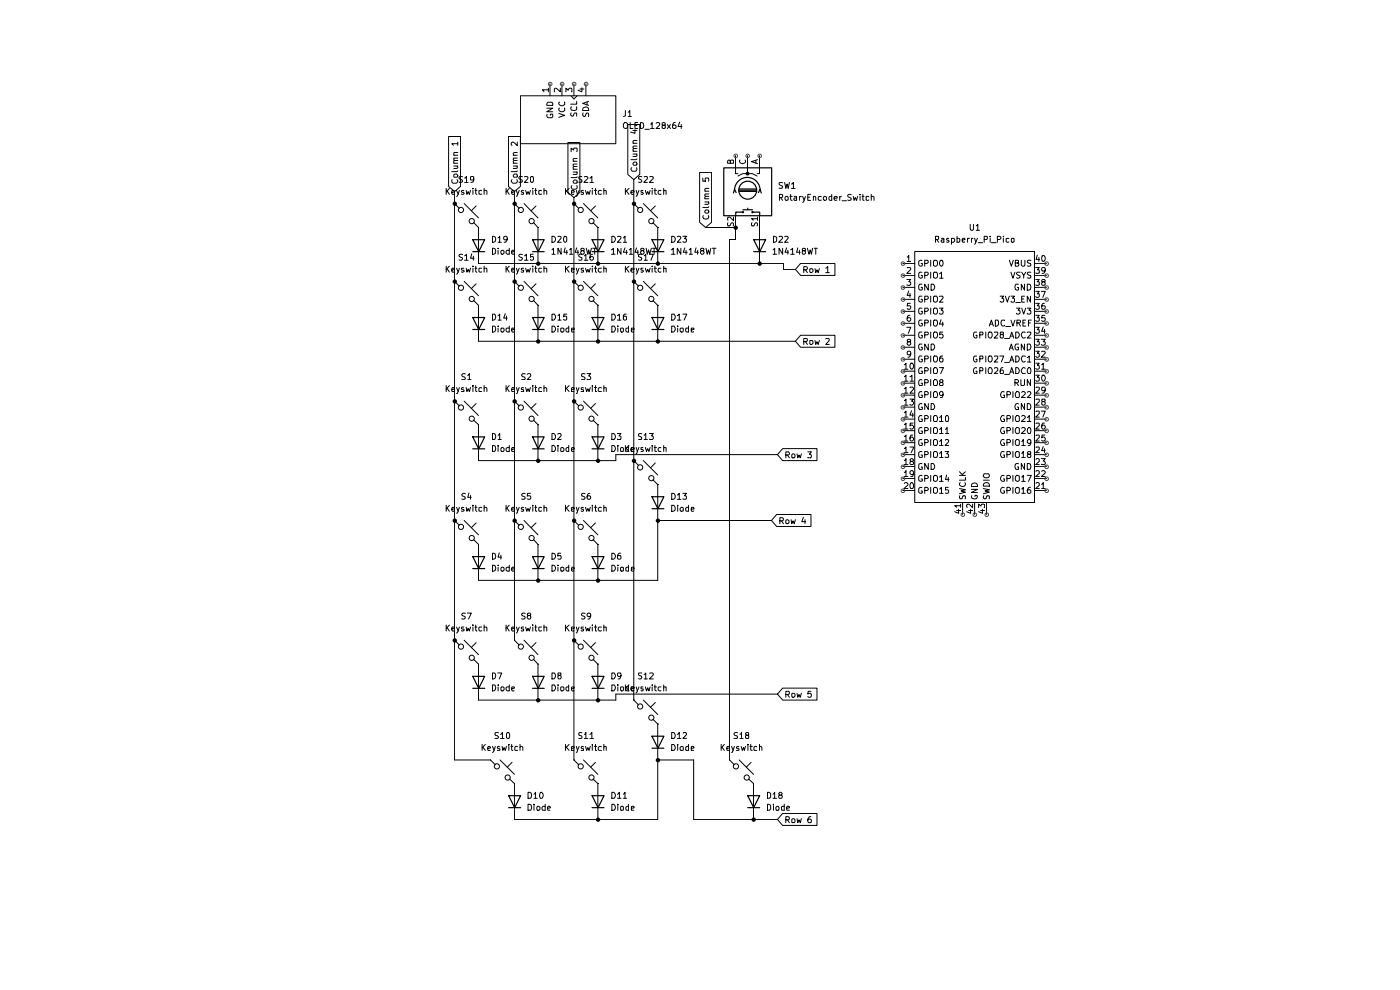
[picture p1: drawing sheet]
<svg xmlns="http://www.w3.org/2000/svg" width="297mm" height="210mm" viewBox="0 0 297 210" stroke-linecap="round" stroke-linejoin="round" font-family="sans-serif">
<g fill="none" stroke="#000" stroke-width=".25">
<path d="M153.5 35.6h10.2v10.2h-10.2zM100.3 50.8h2.5l-1.2 2.6zM100.3 53.4h2.5M113 50.8h2.4l-1.2 2.6zM113 53.4h2.4M125.6 50.8h2.5l-1.2 2.6zM125.6 53.4h2.5M138.3 50.8h2.5l-1.2 2.6zM138.3 53.4h2.5M155.8 40.3a2.71 2.71 0 0 1 2.7-2.7 2.71 2.71 0 0 1 2.7 2.7M156.2 40.9l-.4-.7-.2 .7M156.8 40.1h3.6"/>
<path d="M156.8 40.3h3.6M156.8 40.6h3.6M157.5 44.9l.2 .1v.1l-.2-.1zM157.6 45h-1.5v.8M157.6 44.5h2M158.6 44.2v.3M159.6 44.9l.2 .1-.1 .1-.2-.1zM159.6 45h1.6v.8M159.9 50.8h2.5l-1.2 2.6zM159.9 53.4h2.5M160.9 40.9l.3-.7 .3 .7M100.3 67.4h2.5l-1.2 2.5z"/>
<path d="M100.3 69.9h2.5M113 67.4h2.4l-1.2 2.5zM113 69.9h2.4M125.6 67.4h2.5l-1.2 2.5zM125.6 69.9h2.5M138.3 67.4h2.5l-1.2 2.5zM138.3 69.9h2.5M100.3 92.7h2.5l-1.2 2.5zM100.3 95.2h2.5M113 92.7h2.4l-1.2 2.5zM113 95.2h2.4M125.6 92.7h2.5l-1.2 2.5z"/>
<path d="M125.6 95.2h2.5M100.3 118.1h2.5l-1.2 2.5zM113 118.1h2.4l-1.2 2.5zM125.6 118.1h2.5l-1.2 2.5zM138.3 105.4h2.5l-1.2 2.5zM138.3 107.9h2.5M100.3 120.6h2.5M113 120.6h2.4M125.6 120.6h2.5M100.3 143.5h2.5l-1.2 2.5zM100.3 146h2.5M113 143.5h2.4l-1.2 2.5z"/>
<path d="M113 146h2.4M125.6 143.5h2.5l-1.2 2.5zM125.6 146h2.5M138.3 156.2h2.5l-1.2 2.5zM138.3 158.7h2.5M107.9 168.8h2.5l-1.2 2.5zM107.9 171.3h2.5M125.6 168.8h2.5l-1.2 2.5zM125.6 171.3h2.5M158.6 168.8h2.6l-1.3 2.5zM158.6 171.3h2.6"/>
<circle cx="158.6" cy="40.3" r="1.91"/>
</g>
<g fill="none" stroke="#000" stroke-width=".21">
<path d="M116.3 19h-1.2l.3 .5M116.3 18.7v.8M116.7 17.8v2.5M118.9 18.7v.8l-1-.8-.3 .2 .1 .6M119.2 17.8v2.5M120.1 19.5v-.8l.5 .4 .2-.4h.4l.1 .2-.1 .6M121.8 17.8v2.5M123 18.9h.9M123.4 18.6v.9l-.8-.4M124.3 17.8v2.5M94.7 40v1.2M95.2 29h2.5v10.5l-1.3 1.1-1.2-1.1z"/>
<path d="M95.3 40l-.6 .7M95.9 38.1l-.1 .5 .3 .3 .8-.1 .2-.4-.2-.3M96.3 37.1l.6-.2 .2 .4-.2 .3h-.5zM96.3 35.2h.8M96.3 34.6h.8M96.3 32.9h.8M96.9 35.2l.2 .2-.2 .3h-.6M97.1 36.2l-.2 .2h-1.1M97.1 34l-.8 .1 .1 .5M97.1 33.5h-.8v.5h.1M97.1 32.3l-.8 .1 .1 .5M97.1 30.5h-1.3l.4 .3"/>
<path d="M97.1 30.1v.7M98.1 37.5h-.6a.57 .57 0 0 0 .5 .7v.4h-.6M98.6 37.8l.4-.4v1.3M98.6 38.7h.7M100.3 40h.1M100.5 37.9l-.1 .3h-.5l-.1-.7h.7v.9l-.2 .2-.4 .1M100.9 40v1.1l.3 .1M102.7 40v1.2M107.4 40v1.2M107.9 29h2.5v10.5l-1.3 1.1-1.2-1.1zM108 40l-.6 .7M108.6 38.1l-.1 .3 .3 .5h.7l.2-.3-.1-.5"/>
<path d="M108.9 37.2l.2-.3h.5l.1 .2v.4l-.6 .1zM108.9 35.2h.8M108.9 34.6h.8M108.9 32.9h.8M109.6 35.2l.1 .4-.8 .1M109.7 36.2l-.1 .2h-1.1M109.7 34l-.7 .1-.1 .3 .2 .2M109.7 33.5h-.7l-.1 .4 .2 .1M109.7 32.3l-.7 .1-.1 .3 .2 .2M109.7 30.1v.8l-.8-.8-.4 .3 .1 .4M110.4 20.3h20.2v10.2h-20.2zM110.8 37.5a.48 .48 0 0 0-.7 .2l.1 .2 .6 .5-.2 .3-.5-.1"/>
<path d="M111.3 37.5l.5-.1 .2 .3-.7 1h.7M112.6 37.5l.3-.1a.9 .9 0 0 1 0 1.3l-.4-.3zM113 40h.1M113.6 40v1.1l.3 .1M115.4 40v1.2M116 22.9h1.3l-1.3 .8h1.3M116.1 24.3v.5l.2 .2h.7l.3-.2-.1-.6h-.4v.3M116.2 21.8l.8-.1 .3 .1v.6h-1.3zM118.5 24l1.3 .5-1.3 .4M118.7 22.9h-.1a.66 .66 0 0 0 .4 .8 .66 .66 0 0 0 .8-.2l-.1-.6M118.7 21.7h-.1a.66 .66 0 0 0 .4 .7 .66 .66 0 0 0 .8-.2l-.1-.5M120 40v1.2"/>
<path d="M120.5 30.2h2.5v10.6l-1.2 1.1-1.3-1.1zM120.7 40l-.7 .7M121.2 24l-.1 .4 .2 .2h.4l.2-.6h.4v.6M121.2 32.2v-.8l.5 .4 .1-.4h.5v.8M121.2 20.3l.6 .7 .6-.7M121.2 22.7l-.1 .2a.74 .74 0 0 0 1.2 .3v-.5M121.3 39.4l-.1 .3 .3 .4h.7l.2-.2-.1-.5M121.6 38.4l.2-.2h.4l.2 .2v.4l-.6 .1zM121.6 36.5h.8M121.6 35.9h.8M121.6 34.2h.8M122.3 21.5v.6h-1.2"/>
<path d="M122.3 36.5l.1 .4-.8 .1M122.4 37.5l-.1 .2h-1.1M122.4 35.3h-.6l-.2 .2 .2 .4M122.4 34.8h-.7l-.1 .3 .2 .2M122.4 33.6h-.6l-.2 .2 .2 .4M123.4 37.5l-.4-.1-.2 .3 .1 .2 .5 .3v.4h-.6M123.7 24l-.1 .5 .3 .2 .3-.1 .2-.6h.4v.7M123.7 22.9a.66 .66 0 0 1 .8-.2 .66 .66 0 0 1 .4 .8h-1.3zM124 37.5l.5-.1 .2 .4-.8 .9h.8M124.5 21.7v.6M124.9 21.5l-1.3 .4 1.3 .5M125.1 37.8l.5-.4v1.3"/>
<path d="M125.1 38.7h.8M125.6 40h.1M126.3 40v1.1l.3 .1M128.1 40v1.2M132.3 26.2l.3-.2 .5 .2v.9l-.3 .2-.3-.1a.74 .74 0 0 1-.2-1zM132.7 23.5v1.1l-.5 .1M132.7 40v1.2M133.2 26.4h2.5v10.6l-1.2 1.1-1.3-1.1zM133.3 23.8l.3-.3v1.2M133.3 24.7h.6M133.4 40l-.7 .7M133.7 26v1.3h.6"/>
<path d="M134 35.6l-.1 .3 .3 .4h.7l.2-.4-.1-.3M134.3 34.6l.2-.2 .5 .1v.6h-.5zM134.3 32.7h.8M134.3 32.1h.8M134.3 30.4h.8M134.3 27.7h.8M134.5 38.1v110.4M134.7 27.5v.8l-.9-.3M134.7 26.6h.4M135 32.7l.1 .3-.1 .2h-.7M135.1 33.7l-.1 .2h-1.1M135.1 31.5h-.6l-.2 .2 .2 .4"/>
<path d="M135.1 31h-.7l-.1 .3 .2 .2M135.1 29.8h-.6l-.2 .2 .2 .4M135.3 26h-.6v1.3h.6M135.9 26a.64 .64 0 0 1 .7 .6 .64 .64 0 0 1-.7 .7zM136.1 37.5h-.6v.4l.6 .5-.2 .3-.4-.1M136.7 37.5h.6v.4l-.7 .8h.7M136.8 27.4h1M137.8 37.5l.5-.1 .3 .4-.8 .9h.8M138 26.3h.2l.1-.3v1.3M138 27.3h.8M138.3 40h.1M138.9 40v1.1l.4 .1"/>
<path d="M139.2 26.2l.5-.2 .3 .2-.1 .4-.7 .7h.8M140.7 26.6l-.2-.2v-.2l.4-.2 .2 .2v.2l-.6 .3v.5l.2 .1 .4-.1v-.5l-.2-.1M140.8 40v1.2M141.6 26.4l.6 .9M142.2 26.4l-.6 .9M143.3 26a.72 .72 0 0 0-.6 .5 .72 .72 0 0 0 .2 .8l.4-.1a.42 .42 0 0 0 0-.6 .42 .42 0 0 0-.6 0v.2M144.2 25.9l-.4 .9h.9M144.5 26.4v.9M148.4 36.6h2.6v10.6l-1.3 1.1-1.3-1.1zM149.1 37.8v.6h.6v-.6h.6v.6M150.4 40h-.7l-.2 .1 .1 .5M154.9 34.2l.2-.2h.4l.1 .1v.5h-1.3l.1-.6h.5v.6"/>
<path d="M156 33v3.8h.5M157 34l-.1 .1a.64 .64 0 0 0 .6 .6 .64 .64 0 0 0 .7-.6l-.1-.1M158.4 36.6h.4v.5h-.4zM158.6 33v3.8h-1l-1.1 .5M158.6 36.3v.5h1l1 .5M160.4 34v.6M160.7 33.9l-1.3 .4 1.3 .4M161.1 33v3.8h-.5M166 38.8a.48 .48 0 0 0-.7 .1l.1 .3 .6 .4-.2 .4-.5-.1M166.5 38.7l.2 1.3 .3-1 .2 1 .3-1.3M167.9 39l.4-.3v1.3M167.9 40h.8"/>
<path d="M94.7 56.5v1.2M94.8 57l.5 .7M94.8 40.5l.5 .7M95.3 56.5l-.6 .6M95.8 57.3l.6-.2v-.2h-.5l-.1 .2v.5l.2 .1h.4M95.8 40.8l.6-.1-.1-.3-.5 .2v.5l.2 .1 .4-.1M96.4 59.7h.1M96.4 43.2h.1M96.4 59.7l1.1 1M96.4 43.2l1.1 1M96.4 40.6v120.6h7.7M96.9 56.9l.3 .8"/>
<path d="M96.9 40.4l.3 .8M97.5 56.9l-.3 .8-.3 .5M97.5 40.4l-.3 .8-.3 .5M98.1 54h-.6a.57 .57 0 0 0 .5 .7l.1 .2-.2 .3-.5-.1M98.4 56.9h-.4l-.1 .2 .1 .2h.4l.1 .3-.3 .1h-.3M98.4 40.5l-.4-.1-.1 .2 .6 .5-.3 .1-.3-.1M98.5 59.7l3 3M98.5 43.2l3 3M98.6 54.3l.4-.4v1.3M98.6 55.2h.7M98.9 56.9l.2 .8 .2-.6 .3 .6 .2-.8M98.9 40.4l.2 .8 .2-.6 .3 .6 .2-.8"/>
<path d="M100.1 53.8l-.3 1h.8M100.3 56.5v.1M100.3 40.4v.8M100.3 56.9v.8M100.4 54.4v.8M100.5 47.2l1 1.1M100.8 56.9h.4M100.8 40.4h.4M100.9 56.5v1.1l.3 .1M101 43.7l-1 1M101.5 48.3h.1M101.5 48.3v7.6h64.7v1.2h2.5"/>
<path d="M102.2 56.9l-.6 .1v.6l.3 .1h.3M102.2 40.5h-.6v.6h.6M102.7 57l.5-.1 .1 .8M102.7 40.5l.4-.1 .2 .2v.6M102.7 56.5v1.2M104.5 52.7a.64 .64 0 0 1 .7 .6 .64 .64 0 0 1-.7 .6zM104.5 50.1a.64 .64 0 0 1 .7 .7 .64 .64 0 0 1-.7 .6zM105.7 52.7h.1M105.7 50.5l.3-.4v1.3M105.7 53.1v.8M105.7 51.4h.6M106.3 53.2l.4-.1 .2 .2v.4l-.2 .2-.4-.2z"/>
<path d="M107.4 56.5v1.2M107.5 57l.5 .7M107.5 40.5l.5 .7M107.6 50.6l-.2 .3-.5-.1v-.6l.5-.1a.72 .72 0 0 1 .2 .8 .72 .72 0 0 1-.7 .5M108 53.2l-.4-.1-.2 .2v.4l.2 .2 .4-.1M108 52.7v1.2M108 56.5l-.6 .6M108.5 57.3l.6-.2v-.2h-.5l-.1 .2v.5l.2 .1h.4M108.5 53.5l.6-.2-.1-.2-.5 .2v.5l.2 .1 .4-.1M108.5 40.8l.6-.1-.1-.3-.5 .2v.5l.2 .1 .4-.1M109.1 59.7h.1M109.1 43.2h.1"/>
<path d="M109.1 40.6v95.2M109.1 59.7l1.1 1M109.1 43.2l1.1 1M109.6 56.9l.2 .8M109.6 40.4l.2 .8M110.2 56.9l-.6 1.3M110.2 40.4l-.5 1.2-.1 .1M110.8 54a.48 .48 0 0 0-.7 .2l.1 .2 .5 .2 .1 .3-.2 .3-.5-.1M111.1 56.9h-.4l-.1 .2 .1 .2h.4v.4h-.5M111.1 40.5l-.4-.1-.1 .2 .1 .2 .4 .1v.2h-.5M111.2 59.7l2.9 3M111.2 43.2l2.9 3"/>
<path d="M111.3 54.3l.4-.4v1.3M111.3 55.2h.7M111.5 56.9l.3 .8 .2-.6 .3 .6 .2-.8M111.5 40.4l.3 .8 .2-.6 .3 .6 .2-.8M113 56.5v.1M113 40.4v.8M113 56.9v.8M113.1 53.9h-.6v.6l.6-.1v.7l-.4 .1-.2-.2M113.2 47.2l.9 1.1M113.5 56.9h.4M113.5 40.4h.4M113.6 56.5v1.2h.3"/>
<path d="M113.7 43.7l-1 1M114.1 48.3h.1M114.1 48.3v7.6M114.9 56.9l-.6 .1v.6l.2 .1h.4M114.9 40.5h-.6v.6h.6M115.4 57l.5-.1 .1 .8M115.4 40.5l.3-.1 .3 .2v.6M115.4 56.5v1.2M117.1 53l.3-.3v1.2M117.1 50.1a.65 .65 0 0 1 .8 .7 .65 .65 0 0 1-.8 .6zM117.1 53.9h.7M118.4 50.2l.4-.1 .2 .4-.7 .9h.7"/>
<path d="M119 52.7v1.2l-.6-1.2v1.2M119.6 50.2l.4-.1 .2 .3v.7l-.2 .3-.4-.2zM119.9 52.6l-.3 .9h.8M120 56.5v1.2M120.1 57l.6 .7M120.1 40.5l.6 .7M120.2 53.1v.8M120.7 56.5l-.7 .6M120.8 53l.4-.3v1.2M120.8 53.9h.7M121.2 57.3l.6-.2v-.2h-.6v.8h.6M121.2 40.8l.6-.1-.1-.3-.5 .1v.6h.6"/>
<path d="M121.8 59.7h.1M121.8 43.2h.1M121.8 59.7l1 1M121.8 41.9v119.3M121.8 43.2l1 1M122.3 56.9l.2 .8M122.3 40.4l.2 .8M122.3 52.6l-.3 .9h.8M122.6 53.1v.8M122.9 56.9l-.6 1.3M122.9 40.4l-.5 1.2-.1 .1M123.4 53.2l-.2-.3 .1-.2h.6v.5h-.5l-.2 .2v.3l.2 .2h.3l.3-.2v-.3l-.3-.2"/>
<path d="M123.4 54l-.4-.1-.2 .3 .1 .2 .5 .3v.3l-.1 .2-.5-.1M123.8 56.9h-.4l-.1 .2 .1 .2h.4v.4h-.5M123.8 40.5l-.4-.1-.1 .2 .1 .2 .4 .1v.2h-.5M123.8 59.7l3 3M123.8 43.2l3 3M124 54.3l.3-.4v1.3M124 55.2h.7M124.2 56.9l.3 .8 .2-.6 .3 .6 .2-.8M124.2 40.4l.3 .8 .2-.6 .3 .6 .2-.8M124.4 52.7l.3 1.2 .2-.9 .2 .9 .4-1.2M125.6 56.5v.1M125.6 40.4v.8"/>
<path d="M125.6 56.9v.8M125.7 53.9l-.4 .1a.92 .92 0 0 0 .1 1.2h.2l.3-.3v-.3l-.2-.2h-.4l-.2 .2M125.7 52.7h.8M125.8 47.2l1 1.1M126.1 56.9h.5M126.1 40.4h.5M126.2 52.7v1.2M126.3 56.5v1.2h.3M126.3 43.7l-1 1M126.8 48.3h.1M126.8 48.3v7.6M127.6 56.9h-.5l-.2 .2v.4l.3 .2h.4"/>
<path d="M127.6 40.5l-.4-.1-.3 .2 .1 .5h.6M128.1 57l.5-.1v.8M128.1 40.5h.5v.7M128.1 56.5v1.2M129.7 53l.4-.3v1.2M129.7 53.9h.8M129.8 50.1a.65 .65 0 0 1 .8 .7 .65 .65 0 0 1-.8 .6zM131 50.2l.5-.1 .2 .3-.7 1h.7M131.7 52.7v1.2l-.7-1.2v1.2M132.2 50.5l.4-.4v1.3M132.2 51.4h.7M132.6 52.6l-.4 .9h.9"/>
<path d="M132.7 56.5v1.2M132.8 57l.6 .7M132.8 40.5l.6 .7M132.9 53.1v.8M133.4 56.5l-.7 .6M133.5 53l.4-.3v1.2M133.5 53.9h.7M133.9 57.3l.6-.2v-.2h-.6v.2v.5l.2 .1h.4M133.9 40.8l.6-.1v-.2l-.4-.1-.2 .2v.5l.2 .1 .4-.1M134.5 59.7h.1M134.5 43.2h.1M134.5 59.7l1 1"/>
<path d="M134.5 43.2l1 1M135 56.9l.2 .8M135 40.4l.2 .8M135 52.6l-.3 .9h.8M135.3 53.1v.8M135.6 56.9l-.6 1.3M135.6 40.4l-.5 1.2-.1 .1M136.1 53.2l-.2-.3 .1-.2h.6l.1 .2-.2 .3h-.4l-.2 .2v.3l.2 .2h.3l.3-.2v-.3l-.3-.2M136.1 54h-.6v.4l.6 .2v.3l-.2 .3-.4-.1M136.4 56.9h-.4v.3l.4 .1 .1 .3-.2 .1h-.3M136.4 40.5h-.4v.2l.3 .1 .2 .3-.2 .1-.3-.1M136.5 59.7l3 3"/>
<path d="M136.5 43.2l3 3M136.7 54.3l.3-.4v1.3M136.7 55.2h.6M136.9 56.9l.3 .8 .2-.6 .3 .6 .2-.8M136.9 40.4l.3 .8 .2-.6 .3 .6 .2-.8M137.1 52.7l.2 1.2 .3-.9 .2 .9 .4-1.2M137.8 53.9h.8l-.5 1.3M138.3 56.5v.1M138.3 40.4v.8M138.3 56.9v.8M138.4 52.7h.8M138.5 47.2l1 1.1"/>
<path d="M138.8 56.9h.5M138.8 52.7v1.2M138.8 40.4h.5M138.9 56.5v1.1l.4 .1M139 43.7l-1 1M139.5 48.3h.1M139.5 48.3v7.6M140.2 56.9h-.4l-.2 .2v.4l.3 .2h.3M140.2 40.5l-.3-.1-.3 .2 .1 .5h.5M140.8 57l.5-.1v.8M140.8 40.5h.5v.7M140.8 56.5v1.2"/>
<path d="M142.4 53l.4-.3v1.2M142.4 53.9h.8M142.5 50.1a.65 .65 0 0 1 .8 .7 .65 .65 0 0 1-.8 .6zM143.7 50.2l.5-.1 .2 .3-.7 1h.7M144.4 52.7v1.2l-.7-1.2v1.2M144.9 50.1h.7l-.4 .5h.3v.7l-.5 .1-.1-.2M145.3 52.6l-.4 .9h.9M145.5 53.1v.8M146.2 53l.4-.3v1.2M146.2 53.9h.7M147.7 52.6l-.3 .9h.8M148 53.1v.8"/>
<path d="M148.8 53.2l-.2-.3 .1-.2h.6l.1 .2-.2 .3h-.4l-.2 .2v.3l.2 .2h.3l.3-.2v-.3l-.3-.2M149.2 45.7l-.1 .3a.65 .65 0 0 0 .6 .5 .65 .65 0 0 0 .7-.5l-.1-.3M149.5 42.8h.9M149.5 42.2h.9M149.5 40.6h.9M149.6 44.6h.7v.5h-.7zM149.7 48.3h6.3M149.8 52.7l.2 1.2 .3-.9 .2 .9 .3-1.2M150.3 42.8l.1 .4-.2 .1h-.7M150.4 43.9l-.2 .1h-1.1M150.4 41.7h-.7l-.2 .1 .1 .4M150.4 41.1h-.8l-.1 .4 .2 .2"/>
<path d="M151.1 52.7h.8M151.5 52.7v1.2M154.4 47.2v.7h.5l.4-.7 .3 .3-.1 .4M155.6 46.1v.7l-.7-.7h-.5v.6M156 45.7v5.1h-1.2v110.4M159.5 47.2v.7h.4l.5-.7 .3 .3-.1 .4M160.7 46.4h-1.3l.4 .3M160.7 46.1v.6M161.1 45.7v10.2M164 53l.3-.3v1.2M164 53.9h.8M164.1 50.1l.7 .3v.7l-.5 .3h-.2z"/>
<path d="M165.3 50.2l.5-.1 .2 .4-.8 .9h.8M165.4 41.9l.5-.1 .1-.5-.6-.1v1.3M165.6 41.9l.4 .6M166 52.7v1.2l-.7-1.2v1.2M166.5 50.2l.5-.1 .2 .3-.7 1h.7M166.6 41.7h.5v.7h-.5zM166.9 52.6l-.4 .9h.8M167.1 53.1v.8M167.6 41.7h.5M167.7 41.2v1.1l.4 .2M167.7 53l.4-.3v1.2M167.7 53.9h.8"/>
<path d="M168.5 41.7h.5v.8M169 42h-.4l-.2 .2 .2 .3 .4-.1M169.2 52.6l-.2 .9h.8M169.6 41.7v.8M169.6 53.1v.8M169.8 55.9h7.3v2.5h-7.3l-1.1-1.3zM170 41.7l-.4 .2M170.3 41.7l.3 .8M170.4 53.2h-.1l-.1-.3a.42 .42 0 0 1 .7-.2v.4l-.5 .1-.2 .2 .1 .4 .1 .1 .5-.1v-.5l-.3-.1M170.5 57.2l.7-.1v-.5h-.7v1.2M170.9 41.7l-.3 .8-.3 .4M170.9 57.2l.4 .6"/>
<path d="M171.3 52.7l.3 1.2 .3-.9 .2 .9 .3-1.2M171.4 41.8h.4M171.8 57.1h.6l.1 .5-.3 .2-.4-.1zM172 41.2h-.6v1.3h.6M172.6 41.7h.3l.2 .1v.7M172.6 41.7v.8M172.7 52.7h.7M172.9 57l.2 .8 .2-.6 .3 .6 .2-.8M173.1 52.7v1.2M174.2 41.7h-.4l-.2 .2 .1 .5h.5M174.8 41.7h.5v.7h-.5zM175.2 56.9l.4-.3v1.2"/>
<path d="M175.2 57.8h.7M176.4 41.7h-.3l-.2 .2v.5h.5M176.4 41.2v1.3M177 42.1l.6-.1-.1-.3h-.3l-.2 .1v.5l.2 .2 .3-.1M178.1 41.7v.8M178.5 41.7l-.4 .2M178.6 42.6h1M180.6 41.3a.48 .48 0 0 0-.8 .2l.1 .2 .7 .5-.3 .3-.5-.1M181 41.7l.2 .8 .2-.6 .3 .6 .2-.8M182.5 41.2v.1M182.5 41.7v.8M182.9 41.7h.4"/>
<path d="M183 41.2v1.2l.3 .1M184.3 41.7h-.6v.7h.6M184.8 41.7h.4l.2 .1v.7M184.8 41.2v1.3M191.5 55.9h2.6M191.5 58.4h2.6M192.4 59.3h.8l-.4 .5h.2l.2 .2-.1 .5h-.7M192.4 54.5h.2l.2-.3v1.3M192.4 56.8l.6-.1 .2 .4-.8 .9h.8M192.4 55.5h.8M194.1 53.3h25.4v53.3h-25.4zM195.6 55.3a.46 .46 0 0 0-.7 .2v.6l.2 .3 .3 .1 .3-.2v-.4h-.3"/>
<path d="M195.6 57.7h-.5l-.2 .3v.7l.2 .2 .3 .1 .3-.2v-.4h-.3M196.2 55.9h.5l.2-.3-.1-.3-.6-.1v1.3M196.2 58.4h.5l.2-.2-.1-.4-.6-.1v1.3M197.4 55.2v1.3M197.4 57.7v1.3M198 55.4l.3-.2a.46 .46 0 0 1 .6 .4v.4a.47 .47 0 0 1-.4 .5 .47 .47 0 0 1-.5-.2zM198 57.9l.2-.2h.5l.2 .9a.47 .47 0 0 1-.4 .4 .47 .47 0 0 1-.5-.2zM198.5 50.8h.5l.1-.2v-.4l-.6-.1v1.3M198.7 50.8l.4 .6M199.3 58.1l.4-.4v1.3M199.3 59h.8M199.5 55.3h.4a.75 .75 0 0 1-.3 1.2 .81 .81 0 0 1-.1-1.2z"/>
<path d="M199.7 50.6h.5v.8M200.2 50.8l-.6 .3 .2 .3 .4-.1M201.3 50.6h-.5v.3l.4 .1 .1 .2-.1 .2-.4-.1M201.8 50.6l.5-.1 .2 .3v.3l-.2 .3-.5-.1M201.8 50.5v1.3M203 50.6l.4-.1 .2 .3-.1 .5h-.5M203 50.1v1.3M204.1 51l.6-.2-.1-.3-.5 .2v.5l.2 .2 .3-.1M205.2 50.5v.9M205.7 50.5l-.5 .3M205.8 47.6v1l.3 .3 .4-.2v-1.1M206.1 50.5v.9"/>
<path d="M206.4 50.5l-.3 .1v.2M206.8 50.5l.2 .9M207.1 47.9l.3-.3v1.3M207.1 48.9h.7M207.3 50.5l-.5 1.3M207.5 51.5h.9M208.8 50.8h.5l.2-.2v-.4l-.7-.1v1.3M210.1 50.1v.1M210.1 50.5v.9M210.3 51.5h1M211.6 50.8h.5l.2-.3v-.3l-.7-.1v1.3M212.9 50.1v.1"/>
<path d="M212.9 50.5v.9M214 50.6h-.6v.6l.3 .2 .3-.1M214.1 55.2l.4 1.3 .5-1.3M214.5 57.7l.4 1.3 .4-1.3M214.5 50.6h.6v.6l-.1 .2-.5-.2zM215.4 55.8l.7-.1v-.4l-.7-.1v1.3h.5l.3-.5-.4-.2M216.4 57.7h-.6l-.2 .3 .3 .3 .3 .1 .2 .4-.2 .2-.6-.1M216.7 55.2v1l.2 .3h.3l.2-.3v-1M216.7 57.7l.5 .7 .4-.7M217.2 58.4v.6M218.7 57.7h-.6l-.2 .3 .3 .3 .4 .1v.5h-.7M218.7 55.3l-.5-.1-.3 .3 .1 .2 .6 .2v.5h-.7"/>
<path d="M219.5 55.9h2.5M219.5 58.4h2.5M219.7 59.3h.8l-.5 .5 .5 .1v.6h-.8M219.7 56.7h.8l-.5 .5 .5 .1v.6h-.8M220 54.1l-.2 .9h.8M220.4 54.6v.9M221.1 54.3a.56 .56 0 0 1 .6 .2 .56 .56 0 0 1 0 .7l-.3 .3-.3-.1zM221.2 59.8l-.2-.2 .1-.2h.6v.2l-.6 .3-.1 .1 .1 .5h.1h.3l.2-.2v-.3l-.2-.2M221.7 57.2l-.1 .3h-.5l-.1-.3 .1-.4h.6a.9 .9 0 0 1-.2 1.1l-.4 .1M98.7 79.3l-.5-.1-.2 .3 .2 .4h.3l.2 .3-.1 .3h-.6M99.2 79.7l.4-.5v1.3M100.5 63.8l1 1"/>
<path d="M101 60.2l-1 1M101.5 64.8h.1M101.5 64.8v7.6h67.2M104.5 69.2a.65 .65 0 0 1 .7 .5 .65 .65 0 0 1-.5 .7h-.2zM104.5 66.6a.65 .65 0 0 1 .7 .6 .65 .65 0 0 1-.5 .7h-.2zM105.7 69.2v.1M105.7 67l.3-.4v1.3M105.7 69.6v.8M105.7 67.9h.6M106.3 69.6h.5l.1 .2v.4l-.2 .2-.4-.2zM107.2 66.5l-.4 1h.8M107.4 67.1v.8"/>
<path d="M108 69.6h-.5l-.1 .2v.4l.2 .2h.4M108 69.2v1.2M108.5 70l.6-.2v-.2h-.5l-.1 .2 .1 .6h.5M111.4 79.3l-.5-.1-.2 .3 .2 .4h.3l.2 .3-.1 .3h-.6M111.8 79.4l.6-.2 .2 .3-.1 .3-.7 .7h.8M113.2 63.8l.9 1M113.7 60.2l-1 1M114.1 64.8h.1M114.1 64.8v7.6M117.1 69.2h.5a.72 .72 0 0 1 .2 .8 .72 .72 0 0 1-.7 .4zM117.1 66.6h.5a.72 .72 0 0 1 .2 .9 .72 .72 0 0 1-.7 .4zM118.4 69.2v.1"/>
<path d="M118.4 67l.3-.4v1.3M118.4 69.6v.8M118.4 67.9h.6M119 69.7l.5-.1 .1 .2v.4l-.2 .2-.4-.1zM120.2 66.6h-.6l-.1 .6 .2-.1h.4l.1 .1v.5l-.1 .2h-.4l-.2-.2M120.6 69.6h-.4l-.1 .2v.4l.2 .2h.3M120.6 69.2v1.2M121.2 70l.6-.2v-.2h-.5l-.1 .2 .1 .6h.5M124.1 79.3h-.7v.5l.5 .1 .2 .4-.1 .2h-.6M124.5 79.2h.8l-.4 .6 .4 .2v.3l-.2 .2-.6-.1M125.8 63.8l1 1M126.3 60.2l-1 1"/>
<path d="M126.8 64.8h.1M126.8 64.8v7.6M129.8 69.2h.5a.72 .72 0 0 1 .2 .8 .72 .72 0 0 1-.7 .4zM129.8 66.6h.5a.72 .72 0 0 1 .2 .9 .72 .72 0 0 1-.7 .4zM131 67l.4-.4v1.3M131 67.9h.7M131.1 69.2v.1M131.1 69.6v.8M131.7 69.7h.5v.6l-.1 .1-.4-.1zM132.8 66.6h-.3l-.3 .3v.8l.3 .2 .4-.2-.1-.6h-.3l-.3 .2M133.3 69.6h-.4l-.1 .2v.4l.2 .2h.3M133.3 69.2v1.2"/>
<path d="M133.9 70l.6-.2v-.2h-.6v.8h.6M138.5 63.8l1 1M139 60.2l-1 1M139.5 64.8h.1M139.5 64.8v7.6M142.5 69.2h.5a.72 .72 0 0 1 .2 .8 .72 .72 0 0 1-.7 .4zM142.5 66.6h.5a.72 .72 0 0 1 .2 .9 .72 .72 0 0 1-.7 .4zM143.7 67l.4-.4v1.3M143.7 67.9h.7M143.8 69.2v.1M143.8 69.6v.8M144.3 69.8l.1-.2h.5v.7l-.4 .1-.2-.2z"/>
<path d="M144.9 66.6h.8l-.6 1.3M146 69.6h-.5v.2v.6h.5M146 69.2v1.2M146.6 70l.6-.2v-.2h-.6v.8h.6M169.8 71.1h7.3v2.6h-7.3l-1.1-1.3zM170.5 72.5l.7-.1v-.6h-.7v1.3M170.9 72.5l.4 .6M171.9 72.2h.4l.2 .3v.3l-.3 .3-.4-.2zM172.9 72.2l.2 .9 .2-.6 .3 .6 .2-.9M175.2 71.9l.6-.1 .1 .3-.7 1h.7M191.5 78.7h2.6M191.5 61h2.6"/>
<path d="M191.5 76.2h2.6M191.5 73.7h2.6M191.5 71.1h2.6M191.5 68.6h2.6M191.5 66h2.6M191.5 63.5h2.6M191.9 77.4l.3-.4v1.3M191.9 79.9l.3-.3v1.3M191.9 78.3h.7M192.4 69.4h.8l-.5 1.3M192.7 72.5l-.3-.3 .1-.1h.6l.1 .1-.2 .3h-.3l-.3 .2v.3l.3 .2h.3l.2-.2v-.3l-.2-.2M192.8 61.7l-.4 1h.8"/>
<path d="M193 79.9l.5-.3v1.3M193 66.9l-.4 .1a.92 .92 0 0 0 .1 1.2h.3l.2-.3v-.3l-.2-.2h-.4l-.2 .2M193 62.2v.9M193.1 64.3h-.6l-.1 .6h.6l.2 .1v.4l-.2 .2h-.4l-.2-.2M193.2 77h.4a.76 .76 0 0 1-.2 1.3l-.2-.2a.87 .87 0 0 1 0-1.1zM193.2 75l-.1 .2a.42 .42 0 0 1-.6-.1 .42 .42 0 0 1 .1-.6h.4a.76 .76 0 0 1-.4 1.3M195.6 78.1h-.5l-.2 .2v.7l.2 .2h.6v-.5h-.3M195.6 60.3h-.5l-.2 .2v.7l.2 .3 .3 .1 .3-.2v-.4h-.3M195.6 62.8h-.5l-.2 .3v.7l.2 .2 .3 .1 .3-.2v-.4h-.3M195.6 65.4h-.5l-.2 .2v.7l.2 .2 .3 .1 .3-.1v-.5h-.3M195.6 67.9h-.5l-.2 .3v.6l.2 .3 .3 .1 .3-.2v-.4h-.3M195.6 70.4h-.5l-.2 .3v.7l.2 .2 .3 .1 .3-.2v-.4h-.3"/>
<path d="M195.6 73h-.5l-.2 .2v.7l.2 .3 .3 .1 .3-.2v-.4h-.3M195.6 75.5h-.5l-.2 .3v.7l.2 .2 .3 .1 .3-.2v-.4h-.3M196.2 78.7h.6l.1-.5-.2-.2h-.5v1.2M196.2 63.5h.5l.2-.3-.1-.3-.6-.1v1.3M196.2 66h.5l.2-.2-.1-.4h-.6v1.2M196.2 68.5h.6l.1-.4-.1-.2h-.6v1.3M196.2 71h.6l.1-.4-.1-.2h-.6v1.3M196.2 76.1h.6l.1-.4-.1-.2h-.6v1.3M196.9 60.3v1.3l-.7-1.3v1.3M196.9 73v1.3l-.7-1.3v1.3M197.4 62.8v1.3M197.4 65.4v1.2"/>
<path d="M197.4 67.9v1.3M197.4 70.4v1.3M197.4 75.5v1.3M197.4 78v1.2M197.5 60.3h.5a.72 .72 0 0 1 .2 .8 .72 .72 0 0 1-.7 .5zM197.5 73h.5a.72 .72 0 0 1 .2 .8 .72 .72 0 0 1-.7 .5zM198 63l.2-.2h.5l.2 .9a.47 .47 0 0 1-.4 .4 .47 .47 0 0 1-.5-.2zM198 65.5l.2-.1h.5l.2 .8a.47 .47 0 0 1-.4 .4 .47 .47 0 0 1-.5-.1zM198 68.1l.2-.2h.5a.93 .93 0 0 1-.2 1.3h-.2l-.3-.3zM198 70.6l.2-.2h.5a.93 .93 0 0 1-.2 1.3h-.2l-.3-.2zM198 75.7l.2-.2h.5a.93 .93 0 0 1-.2 1.3h-.2l-.3-.3zM198.3 78h.2a.84 .84 0 0 1 .2 1.2h-.5l-.2-.1v-.9z"/>
<path d="M199.3 78h.9l-.6 1.2M199.3 62.9l.7-.1 .1 .3-.8 1h.8M199.3 65.4h.8l-.5 .4 .5 .2-.1 .5-.5 .1-.2-.1M199.6 67.8l-.3 .9h.9M200 70.4h-.6l-.1 .6 .3-.1 .4 .1v.6l-.4 .1-.3-.2M200 75.5h-.4l-.3 .5v.5l.3 .3 .4-.1v-.7l-.4-.1-.3 .3M200 68.3v.9M207.2 78.1a.65 .65 0 0 0-.7 .4 .65 .65 0 0 0 .3 .7h.5v-.5h-.3M207.2 75.5a.65 .65 0 0 0-.7 .5 .65 .65 0 0 0 .4 .8l.4-.2v-.4h-.3M207.2 70.4a.65 .65 0 0 0-.7 .6 .65 .65 0 0 0 .4 .7l.4-.2v-.4h-.3M207.9 78.7h.5v-.6l-.5-.1v1.2M207.9 76.1h.5v-.6h-.5v1.3"/>
<path d="M207.9 71h.5v-.6h-.5v1.3M209.1 70.4v1.3M209.1 75.5v1.3M209.1 78v1.2M209.8 78.1l.3-.1a.84 .84 0 0 1 .2 1.2h-.5a1.05 1.05 0 0 1 0-1.1zM209.8 75.5h.5a.75 .75 0 0 1-.3 1.3 .84 .84 0 0 1-.2-1.3zM209.8 70.4h.5a.75 .75 0 0 1-.3 1.3 .84 .84 0 0 1-.2-1.3zM209.9 69.2l.4-1.3 .4 1.3M210 68.7h.6M211 78.1l.2-.1 .4 .1 .1 .5-.8 .6h.8M211 75.6l.6-.1 .1 .5-.8 .8h.8M211 70.5l.6-.1 .1 .6-.8 .7h.8"/>
<path d="M211.2 67.9h.5l.1 .3v.6a.52 .52 0 0 1-.6 .4zM212.1 75.5h.8l-.5 1.3M212.2 62.8h.7l-.4 .4 .4 .3v.5l-.6 .1-.1-.2M212.4 71l-.2-.3 .1-.3h.5l.1 .5-.5 .1-.2 .2v.3l.2 .2 .5-.2v-.5h-.2M212.8 78a.58 .58 0 0 0-.6 .6l.1 .6h.6v-.5l-.2-.2-.4 .1-.1 .1M213.1 68l-.5-.1a.66 .66 0 0 0-.2 .8 .66 .66 0 0 0 .7 .4v-.1M213.1 79.4h1M213.1 76.9h1M213.1 71.8h1M213.3 62.8l.4 1.3 .4-1.3M213.4 69.3h1M214.1 74.3l.4-1.3 .5 1.3"/>
<path d="M214.2 79.2l.4-1.2 .5 1.2M214.2 76.8l.4-1.3 .5 1.3M214.2 71.7l.4-1.3 .5 1.3M214.2 73.8h.6M214.4 78.9h.6M214.4 76.4h.6M214.4 71.3h.6M214.5 67.9l.4 1.3 .4-1.3M214.5 62.8h.7l-.4 .4 .4 .2v.5l-.2 .2h-.4l-.1-.2M215.5 78a.71 .71 0 0 1 .7 .4 .71 .71 0 0 1-.2 .8h-.5zM215.5 75.5h.5a.72 .72 0 0 1 .2 .8 .72 .72 0 0 1-.7 .5zM215.5 70.4h.5a.72 .72 0 0 1 .2 .9 .72 .72 0 0 1-.7 .4z"/>
<path d="M215.5 64.2h1M215.6 65.4h.8l-.4 .4 .4 .2v.4l-.2 .2h-.4l-.2-.1M215.7 68.5h.6l.2-.4-.2-.2h-.6v1.3M216.1 73h-.5a.66 .66 0 0 0-.3 .8 .66 .66 0 0 0 .8 .4v-.5h-.3M216.1 60.3h-.5a.74 .74 0 0 0 .2 1.3l.3-.1v-.5h-.3M216.1 68.5l.4 .7M216.7 65.4l.5 1.2 .4-1.2M216.7 63.4h.5M217 68.5h.4M217.3 73v1.3l-.6-1.3v1.3M217.3 62.8h-.6v1.3h.6M217.3 60.3v1.3l-.6-1.3v1.3"/>
<path d="M217.5 78.1a.57 .57 0 0 0-.8 .1 .57 .57 0 0 0 0 .8l.2 .2h.6M217.5 75.6l-.6-.1a.66 .66 0 0 0-.2 .8 .66 .66 0 0 0 .7 .4l.1-.1M217.5 70.5l-.6-.1a.66 .66 0 0 0-.2 .8 .66 .66 0 0 0 .7 .4l.1-.1M217.6 67.9h-.6v1.3h.6M217.9 75.9l.5-.4v1.3M217.9 73h.5a.72 .72 0 0 1 .3 .8 .72 .72 0 0 1-.8 .5zM217.9 70.5l.7-.1 .1 .2-.1 .4-.7 .7h.8M217.9 65.4h.8l-.4 .4 .4 .2-.1 .5-.5 .1-.2-.1M217.9 60.3h.5l.2 .2v.9l-.3 .2h-.4zM217.9 76.8h.8M218.2 68.5h.4M218.3 78a.76 .76 0 0 1 .2 1.2h-.3a.8 .8 0 0 1 .1-1.2z"/>
<path d="M218.6 62.8v1.3l-.7-1.3v1.3M218.8 67.9h-.6v1.3M219.5 78.7h2.5M219.5 61h2.5M219.5 76.2h2.5M219.5 73.7h2.5M219.5 71.1h2.5M219.5 68.6h2.5M219.5 66h2.5M219.5 63.5h2.5M219.7 79.6h.8l-.5 .4 .5 .2v.5l-.3 .2h-.3l-.2-.2M219.7 77h.8l-.5 .5 .5 .1v.5l-.3 .2h-.3l-.2-.2"/>
<path d="M219.7 74.5h.8l-.5 .4 .5 .2v.5l-.3 .2h-.3l-.2-.2M219.7 72h.8l-.5 .5 .5 .1v.5l-.3 .1h-.3l-.2-.1M219.7 69.4h.8l-.5 .5 .5 .1v.5l-.3 .2h-.3l-.2-.2M219.7 66.9h.8l-.5 .5 .5 .1v.5l-.3 .2h-.3l-.2-.2M219.7 64.3h.8l-.5 .6h.5v.5l-.3 .2h-.3l-.2-.2M219.7 61.8h.8l-.5 .5 .5 .1v.5l-.3 .2h-.3l-.2-.2M220.9 72h.8l-.4 .5 .4 .1v.4l-.2 .2h-.4l-.2-.1M220.9 61.8h.8l-.5 1.3M221 77.4l.3-.4v1.3M221 74.6l.6-.1 .1 .3-.8 1h.8M221 78.3h.7M221.1 79.7v-.1a.65 .65 0 0 1 .7 .5 .65 .65 0 0 1-.5 .8l-.2-.2-.1-.4z"/>
<path d="M221.3 69.3l-.3 1h.7M221.6 64.3l-.5 .1-.1 1 .2 .2h.3l.2-.2v-.4l-.1-.1h-.5l-.1 .1M221.6 69.8v.9M221.7 66.9h-.6l-.1 .6 .6-.1 .1 .2v.3l-.2 .3h-.4l-.1-.2M94.7 81.8v1.3M94.8 82.4l.5 .7M95.3 81.8l-.6 .7M95.8 82.6l.6-.1-.1-.3-.4 .1-.1 .6 .1 .2h.5M96.4 85.1h.1M96.4 85.1l1.1 1M96.9 82.2l.3 .9M97.5 82.2l-.5 1.3h-.1"/>
<path d="M98.4 82.3l-.4-.1-.1 .3 .1 .1 .4 .1v.4h-.5M98.5 85.1l3 3M98.9 82.2l.2 .9 .2-.6 .3 .6 .2-.9M99.2 80.5h.7M100.3 81.8v.2M100.3 82.2v.9M100.5 89.2l1 .9M100.8 82.2h.4M100.9 81.8v1.1l.3 .2M101 85.6l-1 1M101.5 90.1h.1M101.5 90.1v7.6h29.1v-1.3h34.3"/>
<path d="M102.2 82.3l-.3-.1-.3 .2v.6l.6 .1M102.7 82.4l.2-.2 .3 .1 .1 .8M102.7 81.8v1.3M104.5 94.5h.2a.65 .65 0 0 1 .5 .7 .65 .65 0 0 1-.7 .6zM104.5 91.9h.2a.65 .65 0 0 1 .5 .8 .65 .65 0 0 1-.7 .5zM105.7 94.5v.2M105.7 92.4l.3-.5v1.3M105.7 94.9v.9M105.7 93.2h.6M106.3 95l.4-.1 .2 .3-.1 .6h-.5zM107.4 81.8v1.3M107.5 82.4l.5 .7"/>
<path d="M108 94.5v1.3h-.5l-.1-.6 .2-.3 .4 .1M108 81.8l-.6 .7M108.5 95.3l.6-.1-.1-.3-.5 .2v.5l.1 .2h.5M108.5 82.6l.6-.1-.1-.3-.4 .1-.1 .6 .1 .2h.5M109.1 85.1h.1M109.1 85.1l1.1 1M109.6 82.2l.2 .9M110.2 82.2l-.5 1.2-.1 .1M111.1 82.3l-.4-.1-.1 .3 .1 .1 .4 .1v.4h-.5M111.2 85.1l2.9 3M111.5 82.2l.3 .9 .2-.6 .3 .6 .2-.9M113 81.8v.2"/>
<path d="M113 82.2v.9M113.2 89.2l.9 .9M113.5 82.2h.4M113.6 81.8v1.3h.3M113.7 85.6l-1 1M114.1 90.1h.1M114.1 90.1v7.6M114.9 82.3l-.4-.1-.2 .2v.6l.6 .1M115.4 82.4l.2-.2 .3 .1 .1 .8M115.4 81.8v1.3M117.1 94.5a.71 .71 0 0 1 .7 .4 .71 .71 0 0 1-.2 .9h-.5zM117.1 91.9a.71 .71 0 0 1 .7 .5 .71 .71 0 0 1-.2 .8h-.5z"/>
<path d="M118.4 94.5v.2M118.4 92.1l.4-.2 .2 .5-.7 .8h.7M118.4 94.9v.9M119 95.1l.4-.2 .2 .3-.1 .6-.5-.1zM120 81.8v1.3M120.1 82.4l.6 .7M120.6 94.5v1.3h-.4l-.1-.6 .2-.3 .3 .1M120.7 81.8l-.7 .7M121.2 95.3l.6-.1-.1-.3-.5 .2v.5l.1 .2h.5M121.2 82.6l.6-.1-.1-.3-.5 .1v.8h.6M121.8 85.1h.1M121.8 85.1l1 1"/>
<path d="M122.3 82.2l.2 .9M122.9 82.2l-.5 1.2-.1 .1M123.8 82.3l-.4-.1-.1 .3 .1 .1 .4 .1v.4h-.5M123.8 85.1l3 3M124.2 82.2l.3 .9 .2-.6 .3 .6 .2-.9M125.6 81.8v.2M125.6 82.2v.9M125.8 89.2l1 .9M126.1 82.2h.5M126.3 81.8v1.3h.3M126.3 85.6l-1 1M126.8 90.1h.1"/>
<path d="M126.8 90.1v7.6M127.6 82.3l-.4-.1-.3 .3v.4l.2 .2h.5M128.1 82.4l.2-.2 .3 .1v.8M128.1 81.8v1.3M129.8 94.5a.71 .71 0 0 1 .7 .4 .71 .71 0 0 1-.2 .9h-.5zM129.8 91.9a.71 .71 0 0 1 .7 .5 .71 .71 0 0 1-.2 .8h-.5zM131 91.9h.7l-.4 .6 .4 .2v.5l-.7-.1M131.1 94.5v.2M131.1 94.9v.9M131.7 95.1l.1-.2 .4 .2v.7l-.5-.1zM132.7 94.5v1.3M132.8 95.1l.6 .7"/>
<path d="M133.3 94.5v1.3h-.4l-.1-.6 .2-.3 .3 .1M133.4 94.5l-.7 .7M133.9 95.3l.6-.1v-.2l-.4-.1-.2 .2v.7h.6h-.6v-.8l.5-.1 .1 .3-.6 .1M134.5 97.7h.1M134.5 97.7l1 1M135 94.9l.2 .9M135.6 94.9l-.5 1.2-.1 .1M136.1 92l-.4-.1-.2 .2v.4l.6 .4v.3h-.6M136.4 95h-.4v.3h.3l.2 .2-.1 .3h-.4M136.5 97.7l3 3.1M136.7 92.4l.3-.5v1.3M136.7 93.2h.6"/>
<path d="M136.9 94.9l.3 .9 .2-.6 .3 .6 .2-.9M137.8 91.9h.8l-.4 .6 .4 .2-.1 .4h-.7M138.3 94.5v.2M138.3 94.9v.9M138.8 94.9h.5M138.9 94.5v1.1l.1 .2h.3M139 98.2l-1 1M140.2 95l-.3-.1-.3 .3 .2 .6h.4M140.8 95.1l.2-.2 .3 .1v.8M140.8 94.5v1.3M166 95.2h7.3v2.5h-7.3l-1.1-1.3zM166.7 96.5l.7-.1v-.5l-.7-.1v1.3"/>
<path d="M167 96.5l.5 .6M168.1 96.4l.3-.1 .3 .2-.2 .6-.5-.1zM169.1 96.3l.1 .8 .3-.6 .3 .6 .2-.8M171.4 95.8h.7l-.4 .6 .4 .2-.1 .5-.6-.1M191.5 81.3h2.6M191.5 83.8h2.6M191.5 86.4h2.6M191.5 88.9h2.6M191.5 91.4h2.6M191.5 93.9h2.6M191.5 96.4h2.6M191.5 99h2.6"/>
<path d="M191.9 82.5l.3-.4v1.3M191.9 85l.3-.3v1.2M191.9 87.5l.3-.3v1.3M191.9 90.1l.3-.4v1.3M191.9 92.6l.3-.3v1.3M191.9 95.2l.3-.4v1.2M191.9 97.7l.3-.4v1.3M191.9 80.9h.7M191.9 83.4h.7M191.9 85.9h.7M191.9 88.5h.7M191.9 91h.7"/>
<path d="M191.9 93.6h.7M191.9 96h.7M191.9 98.6h.7M193 82.2l.6-.1 .2 .3-.8 1h.8M193 84.7h.8l-.4 .4 .4 .2v.4l-.3 .2h-.3l-.2-.1M193 94.8h.9l-.6 1.2M193 80.9h.8M193.3 97.9l-.3-.4 .3-.2h.2l.3 .3-.3 .3-.4 .1-.1 .4 .2 .2h.4l.2-.2v-.3l-.3-.2M193.4 87.1l-.4 1h.9M193.6 92.3l-.4 .1a.92 .92 0 0 0 .1 1.2h.2l.3-.3v-.3l-.3-.3h-.2l-.3 .3M193.6 87.6v.9M193.7 89.7h-.6l-.1 .6 .2-.1h.3l.3 .2v.4l-.3 .2h-.3l-.2-.2"/>
<path d="M195.6 80.6h-.5l-.2 .3v.6l.2 .3 .6-.1v-.4h-.3M195.6 83.1h-.5l-.2 .3v.7l.2 .2 .6-.1v-.4h-.3M195.6 85.7h-.5l-.2 .2v.7l.2 .3 .6-.1v-.4h-.3M195.6 88.2h-.5l-.2 .3v.7l.2 .2 .6-.1v-.4h-.3M195.6 90.8h-.5l-.2 .2v.7l.2 .2h.6v-.5h-.3M195.6 93.3h-.5l-.2 .3v.6l.2 .3 .6-.1v-.4h-.3M195.6 95.8h-.5l-.2 .3v.7l.2 .2 .6-.1v-.4h-.3M195.6 98.4h-.5l-.2 .2v.7l.2 .3 .6-.1v-.4h-.3M196.2 81.2h.6l.1-.4-.2-.3h-.5v1.3M196.2 83.7h.6l.1-.4-.2-.2h-.5v1.2M196.2 88.8h.6l.1-.4-.2-.3h-.5v1.3M196.2 91.4l.6-.1 .1-.4-.2-.2h-.5v1.2"/>
<path d="M196.2 93.9l.6-.1 .1-.3-.2-.3h-.5v1.3M196.2 96.4h.6l.1-.4-.2-.2h-.5v1.2M196.9 85.6v1.3l-.7-1.3v1.3M196.9 98.3v1.3l-.7-1.3v1.3M197.4 80.5v1.3M197.4 83.1v1.2M197.4 88.1v1.3M197.4 90.7v1.2M197.4 93.2v1.3M197.4 95.8v1.2M197.5 85.6a.71 .71 0 0 1 .8 .4 .71 .71 0 0 1-.3 .9h-.5zM197.5 98.3a.71 .71 0 0 1 .8 .4 .71 .71 0 0 1-.3 .9h-.5z"/>
<path d="M198 90.8l.3-.1a.46 .46 0 0 1 .6 .4l-.2 .8h-.5l-.2-.1zM198 93.4l.3-.2a.46 .46 0 0 1 .6 .4l-.2 .9h-.5l-.2-.2zM198 95.9l.3-.1a.46 .46 0 0 1 .6 .4l-.2 .8h-.5l-.2-.1zM198.3 80.5h.2a.84 .84 0 0 1 .2 1.3h-.5l-.2-.2v-.8zM198.3 83.1h.2a.84 .84 0 0 1 .2 1.2h-.5l-.2-.1v-.9zM198.3 88.1h.2a.84 .84 0 0 1 .2 1.3h-.5l-.2-.2v-.8zM199.3 88.6l.4-.5v1.3M199.3 91.1l.4-.4v1.2M199.3 93.6l.4-.4v1.3M199.3 96.2l.4-.4v1.2M199.3 89.4h.8M199.3 91.9h.8"/>
<path d="M199.3 94.5h.8M199.3 97h.8M199.6 81.1l-.3-.3 .3-.3 .4 .1v.4l-.4 .1-.3 .3 .2 .4h.5l.1-.4-.3-.3M200.1 83.7l-.1 .1-.4 .1-.3-.2v-.4l.3-.2h.4l.1 .2-.2 .9-.4 .1M200.5 95.8h.8l-.5 .5 .5 .2-.1 .5-.7-.1M200.6 91.1l.3-.4v1.2M200.6 93.4l.4-.2 .3 .4-.8 .9h.8M200.6 91.9h.7M200.8 88.1a.82 .82 0 0 1 .3 1.3h-.4l-.1-.2v-.8zM213 95.8a.66 .66 0 0 0-.7 .4 .66 .66 0 0 0 .2 .8l.6-.1v-.4h-.2M213 93.3a.66 .66 0 0 0-.7 .4 .66 .66 0 0 0 .2 .8l.6-.1v-.4h-.2M213 90.8a.66 .66 0 0 0-.7 .3 .66 .66 0 0 0 .2 .8h.6v-.5h-.2"/>
<path d="M213 88.2a.66 .66 0 0 0-.7 .4 .66 .66 0 0 0 .2 .8l.6-.1v-.4h-.2M213 83.1a.66 .66 0 0 0-.7 .4 .66 .66 0 0 0 .2 .8l.6-.1v-.4h-.2M213.6 96.4h.7l.1-.4-.3-.2h-.5v1.2M213.6 93.9l.7-.1 .1-.3-.3-.3h-.5v1.3M213.6 91.4l.7-.1 .1-.4-.3-.2h-.5v1.2M213.6 88.8h.6l.2-.4-.3-.3h-.5v1.3M213.6 83.7h.6l.2-.4-.3-.2h-.5v1.2M214.9 83.1v1.2M214.9 88.1v1.3M214.9 90.7v1.2M214.9 93.2v1.3M214.9 95.8v1.2"/>
<path d="M215.3 81.2h.6l.2-.4-.3-.3h-.5v1.3M215.5 95.9l.2-.1 .5 .1v1l-.1 .1h-.5a.9 .9 0 0 1-.1-1.1zM215.5 93.4l.2-.2 .5 .2v.9l-.1 .2h-.5a.9 .9 0 0 1-.1-1.1zM215.5 90.8l.2-.1 .5 .1v1l-.1 .1h-.5a.9 .9 0 0 1-.1-1.1zM215.6 81.2l.5 .6M215.7 88.1h.3l.2 .3v.8l-.1 .2h-.5a.8 .8 0 0 1 .1-1.3zM215.7 83.1h.3l.2 .2v.9l-.1 .1h-.5a.8 .8 0 0 1 .1-1.2zM216.1 98.4l-.4-.1-.3 .2v.9l.2 .2h.5v-.5h-.3M216.1 85.7a.66 .66 0 0 0-.8 .4 .66 .66 0 0 0 .3 .8h.5v-.5h-.3M216.6 80.5l.1 1.3h.5l.1-.2v-1.1M216.7 96.2l.4-.4v1.2M216.7 93.6l.4-.4v1.3"/>
<path d="M216.7 90.8l.2-.1h.4l.2 .4-.8 .8h.8M216.7 88.3l.2-.2h.4l.2 .5-.8 .8h.8M216.7 83.2l.2-.1h.4l.2 .4-.8 .8h.8M216.7 94.5h.8M216.7 97h.8M217.3 98.3v1.3l-.6-1.3v1.3M217.3 85.6v1.3l-.6-1.3v1.3M217.9 98.3l.7 .2 .1 .6-.3 .5h-.5zM217.9 88.6l.5-.5v1.3M217.9 85.6a.71 .71 0 0 1 .8 .4 .71 .71 0 0 1-.3 .9h-.5zM217.9 83.2l.5-.1 .3 .2-.1 .4-.7 .6h.8M217.9 89.4h.8"/>
<path d="M218.2 96.4l-.3-.4 .3-.2h.4v.5l-.5 .1-.2 .2 .2 .4h.5l.1-.4-.1-.2h-.2M218.3 90.7a.76 .76 0 0 1 .2 1.2h-.3a.8 .8 0 0 1 .1-1.2zM218.6 80.5v1.3l-.7-1.3v1.3M218.7 93.8l-.1 .2-.4 .1-.3-.3v-.3l.3-.3h.2l.3 .3-.2 .9-.4 .1M219.5 81.3h2.5M219.5 83.8h2.5M219.5 86.4h2.5M219.5 88.9h2.5M219.5 91.4h2.5M219.5 93.9h2.5M219.5 96.4h2.5M219.5 99h2.5"/>
<path d="M219.8 100l.2-.2 .4 .1 .1 .5-.8 .7h.8M219.8 97.5l.2-.2 .4 .1 .1 .5-.8 .7h.8M219.8 94.9l.6-.1 .1 .5-.8 .7h.8M219.8 92.4l.6-.1 .1 .5-.8 .8h.8M219.8 89.8l.6-.1 .1 .6-.8 .7h.8M219.8 87.3l.6-.1 .1 .5-.8 .8h.8M219.8 84.8l.6-.1 .1 .5-.8 .7h.8M219.8 82.2l.6-.1 .1 .5-.8 .8h.8M220.9 97.3h.8l-.4 .5 .4 .2v.4l-.1 .2-.7-.1M220.9 87.2h.8l-.5 1.3M221 100l.1-.2h.4l.2 .4-.8 .9h.8M221.2 85.2l-.2-.3 .1-.2h.5l.1 .1v.3l-.5 .1-.2 .2 .1 .5h.1h.3l.2-.2v-.4l-.2-.1"/>
<path d="M221.3 94.7l-.3 .9h.7M221.6 89.7l-.5 .1-.1 1 .2 .2h.3l.2-.2v-.4l-.2-.2h-.3l-.2 .2M221.6 95.2v.8M221.7 92.3h-.6l-.1 .6 .1-.2h.4l.2 .3v.3l-.2 .3h-.4l-.1-.2M221.7 82.6l-.2 .3h-.3l-.2-.3 .1-.5h.5a.75 .75 0 0 1 .1 .8 .75 .75 0 0 1-.6 .5M94.7 107.2v1.3M94.8 107.8l.5 .7M95.3 107.2l-.6 .7M95.8 108l.6-.1-.1-.3-.5 .2v.5l.2 .2 .4-.1M96.4 110.4h.1M96.4 110.4l1.1 1M96.9 107.6l.3 .9"/>
<path d="M97.5 107.6l-.3 .9-.3 .4M98.4 107.7l-.4-.1-.1 .3 .6 .4-.3 .2-.3-.1M98.5 110.4l3 3.1M98.7 104.7l-.5-.1-.2 .3v.3a.57 .57 0 0 1 .6 .6h-.6M98.9 107.6l.2 .9 .2-.6 .3 .6 .2-.9M99.5 104.6l-.3 .9h.8M99.8 105.1v.8M100.3 107.2v.2M100.3 107.6v.9M100.5 114.5l1 1M100.8 107.6h.4M100.9 107.2v1.1l.3 .2"/>
<path d="M101 110.9l-1 1M101.5 115.5h.1M102.2 107.7l-.3-.1-.3 .2v.6h.6M102.7 107.8l.2-.2 .4 .2v.7M102.7 107.2v1.3M104.5 119.9a.64 .64 0 0 1 .7 .6 .64 .64 0 0 1-.7 .7zM104.5 117.3a.64 .64 0 0 1 .7 .7 .64 .64 0 0 1-.7 .6zM105.7 119.9v.1M105.9 117.3l-.2 .9h.7M106.3 117.8v.8M107.4 107.2v1.3M107.5 107.8l.5 .7"/>
<path d="M108 119.9v1.3M108 107.2l-.6 .7M108.5 108l.6-.1-.1-.3-.5 .2v.5l.2 .2 .4-.1M109.1 110.4h.1M109.1 110.4l1.1 1M109.6 107.6l.2 .9M110.2 107.6l-.5 1.2-.1 .1M111.1 107.7l-.4-.1-.1 .2 .1 .2 .4 .1v.3h-.5M111.2 110.4l2.9 3.1M111.4 104.7l-.5-.1-.2 .3v.3a.57 .57 0 0 1 .6 .6h-.6M111.5 107.6l.3 .9 .2-.6 .3 .6 .2-.9M112.5 104.6h-.6l-.1 .6h.7v.6h-.7"/>
<path d="M113 107.2v.2M113 107.6v.9M113.2 114.5l.9 1M113.5 107.6h.4M113.6 107.2v1.2l.3 .1M113.7 110.9l-1 1M114.1 115.5h.1M114.1 115.5v7.6M114.9 107.7l-.4-.1-.2 .2v.6h.6M115.4 107.8l.2-.2 .4 .2v.7M115.4 107.2v1.3M117.1 119.9a.65 .65 0 0 1 .8 .6 .65 .65 0 0 1-.8 .7z"/>
<path d="M117.1 117.3a.65 .65 0 0 1 .8 .7 .65 .65 0 0 1-.8 .6zM118.4 119.9v.1M119 117.3h-.6v.6h.6v.5l-.2 .2-.4-.1M120 107.2v1.3M120.1 107.8l.6 .7M120.6 119.9v1.3M120.7 107.2l-.7 .7M121.2 108l.6-.1-.1-.3-.5 .1v.7h.6M121.8 110.4h.1M121.8 110.4l1 1M122.3 107.6l.2 .9M122.9 107.6l-.5 1.2-.1 .1"/>
<path d="M123.8 107.7l-.4-.1-.1 .2 .1 .2 .4 .1v.3h-.5M123.8 110.4l3 3.1M124.1 104.7h-.7v.5l.6 .2 .1 .3-.2 .2-.5-.1M124.2 107.6l.3 .9 .2-.6 .3 .6 .2-.9M125.1 104.6a.72 .72 0 0 0-.5 .6 .72 .72 0 0 0 .2 .7l.4-.1a.42 .42 0 0 0 0-.5 .42 .42 0 0 0-.6-.1l-.1 .2M125.6 107.2v.2M125.6 107.6v.9M125.8 114.5l1 1M126.1 107.6h.5M126.3 107.2v1.2l.3 .1M126.3 110.9l-1 1M126.8 115.5h.1"/>
<path d="M126.8 115.5v7.6M127.6 107.7l-.4-.1-.3 .3 .1 .5h.6M128.1 107.8l.2-.2 .3 .1v.8M128.1 107.2v1.3M129.8 119.9a.65 .65 0 0 1 .8 .6 .65 .65 0 0 1-.8 .7zM129.8 117.3a.65 .65 0 0 1 .8 .7 .65 .65 0 0 1-.8 .6zM131.1 119.9v.1M131.7 117.3a.57 .57 0 0 0-.7 .6l.1 .6 .4 .1 .2-.2v-.5h-.6l-.1 .2M133.3 119.9v1.3M138.5 101.8l1 1M139.5 102.8h.1M139.5 102.8v20.3h-38v-7.6"/>
<path d="M139.5 110.4h24.2M142.5 107.2a.65 .65 0 0 1 .8 .6 .65 .65 0 0 1-.8 .7zM142.5 104.6a.65 .65 0 0 1 .8 .7 .65 .65 0 0 1-.8 .6zM143.7 105l.4-.4v1.3M143.7 105.9h.7M143.8 107.2v.2M143.8 107.6v.9M144.3 107.9l.2-.3 .4 .1v.7h-.5zM144.9 104.6h.7l-.4 .6h.3v.6h-.6M146 107.7l-.3-.1-.2 .3v.5h.5M146 107.2v1.3M146.6 108l.6-.1-.1-.3-.5 .1v.7h.6"/>
<path d="M164.8 109.1h7.2v2.6h-7.2l-1.1-1.3zM165.4 110.5l.7-.1v-.5l-.7-.1v1.3M165.8 110.5l.4 .6M166.8 110.3l.3-.1 .3 .3-.1 .5h-.6zM167.8 110.2l.2 .9 .2-.6 .3 .6 .2-.9M170.4 109.7l-.3 1h.8M170.8 110.2v.9M191.5 101.5h2.6M191.5 104.1h2.6M191.9 100.2l.3-.4v1.3M191.9 102.5l.1-.1h.4l.2 .4-.8 .8h.8M191.9 101.1h.7"/>
<path d="M193.2 102.4h.2a.76 .76 0 0 1 .2 1.2h-.4l-.1-.1-.1-.6zM193.8 100.4l-.3 .3h-.2l-.3-.3v-.3l.3-.3h.2a.9 .9 0 0 1 0 1.3h-.3M195.6 100.9l-.3-.1-.3 .2-.1 .9a.55 .55 0 0 0 .8 .1v-.4h-.3M195.6 103.5l-.3-.1-.3 .1-.1 .9a.55 .55 0 0 0 .8 .2v-.5h-.3M196.2 101.5l.6-.1 .1-.3-.2-.3h-.5v1.3M196.2 104.1l.6-.1 .1-.4-.2-.2h-.5v1.2M197.4 100.8v1.3M197.4 103.4v1.2M198 101l.3-.2a.46 .46 0 0 1 .6 .5v.4a.47 .47 0 0 1-.4 .4 .47 .47 0 0 1-.5-.2zM198 103.5l.3-.1a.46 .46 0 0 1 .6 .4v.4a.47 .47 0 0 1-.4 .4 .47 .47 0 0 1-.5-.1zM199.3 101.2l.4-.4v1.3M199.3 103.7l.4-.3v1.2"/>
<path d="M199.3 102.1h.8M199.3 104.6h.8M200.8 100.8l-.2 .9h.7M201.2 103.4h-.6v.6l.4-.1 .3 .2-.1 .5h-.6M201.2 101.3v.8M202.9 108.3h.9M203.4 108v.9l-.9-.4M203.5 103.6l1.3 .3-.9 .2 .9 .3-1.3 .3M203.5 100.8h1.3M203.5 100.1l.8 .7M203.6 105.2l-.1 .4 .3 .2 .3-.1 .2-.5h.4v.6M203.7 102.4a.61 .61 0 0 0 .3 .9 .61 .61 0 0 0 .8-.5l-.1-.4"/>
<path d="M203.8 107.3h-1.3l.4 .3M203.8 106.9v.7M204.2 106.6v2.5M204.8 101.3v.6h-1.3M204.8 100.1l-.7 .6M205.5 108.3h.8M205.9 108v.9l-.8-.4M206.1 103.8h1.2l-1.2 .7h1.2M206.2 105.2h-.1a.64 .64 0 0 0 .6 .6 .64 .64 0 0 0 .6-.5v-.2h-.5v.2M206.2 102.7a.66 .66 0 0 1 .8-.2 .66 .66 0 0 1 .3 .7h-1.2zM206.3 106.9v.8l-.8-.8-.4 .3 .1 .4M206.8 106.6v2.5"/>
<path d="M207.6 107.7v-.8l.5 .5 .3-.5 .5 .1-.1 .7M208 108.3h.9M208.4 108v.9l-.8-.4M208.6 103.6l1.3 .3-.9 .2 .9 .3-1.3 .3M208.6 101.9h1.3M208.7 105.2l-.1 .4 .3 .2 .3-.1 .2-.5h.4v.6M208.7 102.6a.66 .66 0 0 1 .8-.2 .66 .66 0 0 1 .4 .7h-1.3zM208.8 100.5h.9l.2 .3-.1 .3a.74 .74 0 0 1-1 .2l-.2-.3zM209.3 106.6v2.5M213 103.5a.59 .59 0 0 0-.7 .6 .59 .59 0 0 0 .8 .5v-.5h-.2M213 100.9a.59 .59 0 0 0-.7 .6 .59 .59 0 0 0 .8 .5v-.4h-.2M213.6 104.1l.7-.1 .1-.4-.3-.2h-.5v1.2"/>
<path d="M213.6 101.5l.7-.1 .1-.3-.3-.3h-.5v1.3M214.9 100.8v1.3M214.9 103.4v1.2M215.5 103.5l.2-.1 .5 .1v1l-.2 .1h-.4a.74 .74 0 0 1-.1-1.1zM215.5 101l.2-.2 .5 .2v.9l-.2 .2-.4-.1a.74 .74 0 0 1-.1-1zM216.7 103.7h.2l.2-.3v1.2M216.7 101.2h.2l.2-.4v1.3M216.7 102.1h.8M216.7 104.6h.8M217.9 100.8h.9l-.6 1.3M218.6 103.4a.71 .71 0 0 0-.7 .5 .71 .71 0 0 0 .3 .7h.4v-.6l-.4-.1-.3 .2M219.5 101.5h2.5"/>
<path d="M219.5 104.1h2.5M219.8 102.5l.2-.1h.4l.1 .6-.8 .6h.8M221 102.8l.3-.4v1.2M221 103.6h.7M94.7 132.6v1.3M94.8 133.1l.5 .8M95.3 132.6l-.6 .7M95.8 133.4l.6-.1v-.3h-.5l-.1 .2v.5l.2 .2 .4-.1M96.4 135.8h.1M96.4 135.8l1.1 1M96.9 133l.3 .9M97.5 133l-.3 .9-.3 .4"/>
<path d="M98.4 133h-.4l-.1 .3 .1 .1h.4l.1 .3-.3 .2-.3-.1M98.5 135.8l3 3.1M98.7 130.1h-.7a.57 .57 0 0 0 .6 .7l.1 .3-.2 .2-.5-.1M98.9 133l.2 .9 .2-.6 .3 .6 .2-.9M99.1 130h.9l-.6 1.3M100.3 132.6v.1M100.3 133v.9M100.5 139.9l1 1M100.8 133h.4M100.9 132.6v1.1l.3 .2M101 136.3l-1 1M102.2 133l-.6 .1v.6l.3 .2 .3-.1"/>
<path d="M102.7 133.1l.5-.1 .1 .9M102.7 132.6v1.3M105.7 120.3v.9M106.3 120.4h.5v.7h-.5zM107.4 132.6v1.3M107.5 133.1l.5 .8M108 120.4l-.4-.1-.2 .3v.5h.6M108 132.6l-.6 .7M108.5 120.7l.6-.1-.1-.3-.5 .2v.5l.2 .2 .4-.1M108.5 133.4l.6-.1v-.3h-.5l-.1 .2v.5l.2 .2 .4-.1M109.1 135.8h.1M109.1 135.8l1.1 1"/>
<path d="M109.6 133l.2 .9M110.2 133l-.6 1.3M111.1 133h-.4l-.1 .2 .1 .2h.4v.4h-.5M111.2 135.8l2.9 3.1M111.4 130.1h-.7a.57 .57 0 0 0 .6 .7l.1 .3-.2 .2-.5-.1M111.5 133l.3 .9 .2-.6 .3 .6 .2-.9M112.1 130.6l-.3-.3 .1-.2h.6v.5h-.4l-.3 .2v.3l.3 .2h.3l.2-.2-.1-.5h-.1M113 132.6v.1M113 133v.9M113.2 139.9l.9 1M113.5 133h.4M113.6 132.6v1.2l.3 .1"/>
<path d="M113.7 136.3l-1 1M114.9 133l-.6 .1v.6l.2 .2 .4-.1M115.4 133.1l.5-.1 .1 .9M115.4 132.6v1.3M118.4 120.3v.9M119 120.4h.5v.7h-.5zM120 132.6v1.3M120.1 133.1l.6 .8M120.6 120.4l-.3-.1-.2 .3v.5h.5M120.7 132.6l-.7 .7M121.2 120.7l.6-.1-.1-.3-.5 .2v.5l.2 .2 .4-.1M121.2 133.4l.6-.1v-.3h-.6v.8h.6"/>
<path d="M121.8 135.8h.1M121.8 135.8l1 1M122.3 133l.2 .9M122.9 133l-.6 1.3M123.8 133h-.4l-.1 .2 .1 .2h.4v.4h-.5M123.8 135.8l3 3.1M124.1 130.1a.48 .48 0 0 0-.7 .2v.3l.6 .1 .1 .3-.2 .3-.5-.1M124.2 133l.3 .9 .2-.6 .3 .6 .2-.9M125.3 130.6l-.1 .1a.42 .42 0 0 1-.5 0 .42 .42 0 0 1-.1-.6l.5-.1a.72 .72 0 0 1 .2 .8 .72 .72 0 0 1-.6 .5M125.6 132.6v.1M125.6 133v.9M125.8 139.9l1 1"/>
<path d="M126.1 133h.5M126.3 132.6v1.2l.3 .1M126.3 136.3l-1 1M127.6 133h-.5l-.2 .3v.3l.3 .3 .4-.1M128.1 133.1l.5-.1v.9M128.1 132.6v1.3M131.1 120.3v.9M131.7 120.4h.5v.7h-.5zM133.3 120.4l-.3-.1-.2 .3v.5h.5M133.9 120.7l.6-.1-.1-.3-.5 .1v.7h.6M101.5 140.9h.1M101.5 140.9v7.6h29.1v-1.3h34.3"/>
<path d="M102.3 157.9v1.3M102.4 158.5l.6 .7M103 157.9l-.7 .8M103.5 158.7h.6l-.2-.4-.4 .1v.6v.2h.5M104.5 145.3a.65 .65 0 0 1 .7 .5 .65 .65 0 0 1-.5 .8h-.2zM104.5 142.7a.65 .65 0 0 1 .7 .6 .65 .65 0 0 1-.5 .7h-.2zM104.5 158.3l.3 .9M105.1 158.3l-.3 .9-.3 .4M105.6 142.7h.8l-.5 1.3M105.7 145.3v.1M105.7 145.7v.9M105.7 155.4h-.6v.6h.4l.2 .5-.1 .1h-.6"/>
<path d="M106 158.4l-.3-.1-.2 .3 .1 .1 .4 .1v.4h-.5M106.2 155.8l.4-.4v1.2M106.2 156.6h.7M106.3 145.7h.5l.1 .2v.4l-.2 .3-.4-.3zM106.5 158.3l.2 .9 .2-.6 .3 .6 .2-.9M107.7 155.4a.82 .82 0 0 1 .2 1.2h-.3l-.2-.1v-.9zM107.9 157.9v.2M107.9 158.3v.9M108 145.7h-.5l-.1 .2v.4l.2 .3 .4-.1M108 145.3v1.3M108.4 158.3h.4M108.5 146.1l.6-.1v-.3h-.5l-.1 .2 .1 .6h.5"/>
<path d="M108.5 157.9v1.1l.3 .2M109.8 158.4l-.4-.1-.2 .2v.6l.6 .1M110.3 158.5l.2-.2 .3 .1 .1 .8M110.3 157.9v1.3M114.1 140.9h.1M114.1 140.9v7.6M117.1 145.3h.5a.72 .72 0 0 1 .2 .8 .72 .72 0 0 1-.7 .5zM117.1 142.7h.5a.72 .72 0 0 1 .2 .9 .72 .72 0 0 1-.7 .4zM118.4 145.3v.1M118.4 145.7v.9M118.5 143.3l-.1-.1v-.4l.6-.1v.5l-.6 .1v.5l.1 .2h.3l.2-.2v-.5h-.2M119 145.8l.5-.1 .1 .2v.4l-.2 .3-.4-.2z"/>
<path d="M120 157.9v1.3M120.1 158.5l.6 .7M120.6 145.7h-.4l-.1 .2v.4l.2 .3 .3-.1M120.6 145.3v1.3M120.7 157.9l-.7 .8M121.2 146.1l.6-.1v-.3h-.5l-.1 .2 .1 .6h.5M121.2 158.7h.6l-.1-.4-.5 .1v.8h.6M122.3 158.3l.2 .9M122.9 158.3l-.5 1.2-.1 .1M123.4 155.4h-.4l-.2 .2 .1 .4 .5 .2v.3l-.6 .1M123.8 158.4l-.4-.1-.1 .3 .1 .1 .4 .1v.4h-.5M124 155.8l.3-.4v1.2"/>
<path d="M124 156.6h.7M124.2 158.3l.3 .9 .2-.6 .3 .6 .2-.9M125.1 155.8l.5-.4v1.2M125.1 156.6h.8M125.6 157.9v.2M125.6 158.3v.9M126.1 158.3h.5M126.3 157.9v1.3h.3M126.8 140.9h.1M126.8 140.9v7.6M127.6 158.4l-.4-.1-.3 .3v.4l.2 .2h.5M128.1 158.5l.2-.2 .3 .1v.8"/>
<path d="M128.1 157.9v1.3M129.8 145.3h.5a.72 .72 0 0 1 .2 .8 .72 .72 0 0 1-.7 .5zM129.8 142.7h.5a.72 .72 0 0 1 .2 .9 .72 .72 0 0 1-.7 .4zM131.1 145.3v.1M131.1 145.7v.9M131.7 145.8h.5v.6l-.1 .2-.4-.2zM131.7 143.3l-.2 .2h-.3l-.2-.2v-.3l.1-.3h.6v.7a.58 .58 0 0 1-.6 .6M132.7 145.3v1.3M132.8 145.8l.6 .8M133.3 145.7h-.4l-.1 .2v.4l.2 .3 .3-.1M133.3 145.3v1.3M133.4 145.3l-.7 .7"/>
<path d="M133.9 146.1l.6-.1v-.3h-.6v.6a.36 .36 0 0 0 .6 .2h-.6v-.8h.6v.3l-.6 .1M134.5 148.5h.1M134.5 148.5l1 1M135 145.7l.2 .9M135.6 145.7l-.6 1.3M136.1 142.7h-.5v.6a.42 .42 0 0 1 .5 .2 .42 .42 0 0 1-.2 .5l-.4-.1M136.4 145.7h-.4v.3l.4 .1 .1 .2-.2 .3-.3-.1M136.5 148.5l3 3.1M136.7 143.1l.3-.4v1.3M136.7 144h.6M136.9 145.7l.3 .9 .2-.7 .3 .7 .2-.9M137.8 142.8l.6-.1 .2 .4-.8 .9h.8"/>
<path d="M138.3 145.3v.1M138.3 145.7v.9M138.5 152.6l1 1M138.8 145.7h.5M138.9 145.3v1l.4 .3M139 149l-1 1M139.5 153.6h.1M139.5 153.6v20.2h-30.4v-7.6M140.2 145.7h-.4l-.2 .2v.4l.3 .3 .3-.1M140.8 145.8l.5-.1v.9M140.8 145.3v1.3M142.5 157.9a.71 .71 0 0 1 .7 .4 .71 .71 0 0 1-.2 .9h-.5z"/>
<path d="M142.5 155.4a.71 .71 0 0 1 .7 .4 .71 .71 0 0 1-.2 .8h-.5zM143.7 155.8l.4-.4v1.2M143.7 156.6h.7M143.8 157.9v.2M143.8 158.3v.9M144.3 158.6l.2-.3 .4 .1v.7l-.5 .1-.1-.2zM144.9 155.5l.5-.1 .2 .4-.7 .8h.7M146 157.9v1.3h-.5v-.8h.5M146.6 158.7h.6l-.1-.4-.5 .1v.8h.6M153 157.9v1.3M153.2 158.5l.5 .7M153.7 157.9l-.7 .8"/>
<path d="M154.2 158.7h.6v-.3l-.5-.1-.1 .3 .1 .6h.5M155.2 158.3l.3 .9M155.8 158.3l-.4 1.3h-.2M156.5 155.4h-.5l-.3 .2 .3 .4 .4 .1v.5h-.7M156.7 158.4l-.2-.1-.3 .3 .1 .1 .4 .1v.4h-.5M157 155.8l.3-.4v1.2M157 156.6h.6M157.2 158.3l.3 .9 .2-.6 .2 .6 .3-.9M158.4 156l-.2-.3v-.3h.5l.1 .1a.47 .47 0 0 1-.6 .5v.6h.5l.1-.6h-.1M158.7 157.9v.2M158.7 158.3v.9M159.1 158.3h.5"/>
<path d="M159.3 157.9v1.1v.2h.3M160.5 158.4l-.3-.1-.3 .3 .1 .6h.5M161.1 158.5l.2-.2 .2 .1 .1 .8M161.1 157.9v1.3M166 146h7.3v2.5h-7.3l-1.1-1.3zM166.7 147.3l.7-.1v-.6h-.7v1.3M167 147.3l.5 .6M168 147.2h.6l.1 .5-.3 .2-.4-.2zM169.1 147.1l.1 .8 .3-.6 .3 .6 .2-.8M172 146.6h-.6v.6l.2-.1 .4 .1v.6l-.4 .1-.2-.2M104.1 161.2h.1M104.1 161.2l1 1"/>
<path d="M106.1 161.2l3 3.1M108.1 165.3l1 .9M108.6 161.7l-1 1M109.1 166.2h.1M112 170.6l.7 .2 .1 .6-.3 .5h-.5zM112 168.1l.7 .1 .1 .6-.3 .5h-.5zM113.3 170.6v.2M113.3 168.5l.3-.4v1.2M113.3 171v.9M113.3 169.3h.7M114 171.1l.3-.1 .3 .3-.2 .6h-.4zM114.6 168.2l.2-.1a.75 .75 0 0 1 .2 1.2l-.4-.1z"/>
<path d="M115.7 170.6v1.3h-.6l-.1-.6 .2-.3 .5 .1M116.2 171.4h.6l-.2-.4-.4 .2v.5v.2h.5M121.8 161.2h.1M121.8 161.2l1 1M123.8 161.2l3 3.1M125.8 165.3l1 .9M126.3 161.7l-1 1M126.8 166.2h.1M126.8 166.2v7.6M129.8 170.6a.71 .71 0 0 1 .7 .4 .71 .71 0 0 1-.2 .9h-.5zM129.8 168.1a.71 .71 0 0 1 .7 .4 .71 .71 0 0 1-.2 .8h-.5zM131 168.5l.4-.4v1.2"/>
<path d="M131 169.3h.7M131.1 170.6v.2M131.1 171v.9M131.7 171.2l.1-.2 .4 .2v.7l-.5-.1zM132.2 168.5l.4-.4v1.2M132.2 169.3h.7M133.3 170.6v1.3h-.4l-.1-.6 .2-.3 .3 .1M133.9 171.4h.6l-.1-.4-.5 .1v.8h.6M139.5 161.2h7.7v12.6h17.7M154.8 161.2h.1M154.8 161.2l1 1M156.8 161.2l3.1 3.1"/>
<path d="M158.8 165.3l1.1 .9M159.3 161.7l-1 1M159.9 166.2h.1M159.9 166.2v7.6M162.8 170.6l.6 .2 .1 .1v.7l-.3 .3h-.4zM162.8 168.1l.6 .1 .1 .2v.7l-.3 .2h-.4zM164 168.5l.3-.4v1.2M164 169.3h.8M164.1 170.6v.2M164.1 171v.9M164.6 171.3l.2-.3 .4 .1v.8l-.5-.1zM165.4 168.7l-.2-.4 .2-.2h.3l.2 .3-.2 .3h-.4l-.1 .4 .2 .2 .5-.1v-.3l-.2-.2"/>
<path d="M166 172.6h7.3v2.5h-7.3l-1.1-1.3zM166.4 170.6v1.3h-.5l-.1-.7 .2-.2 .4 .1M166.7 173.9l.7-.1v-.5l-.7-.1v1.3M166.9 171.4h.6v-.3l-.5-.1-.1 .2 .1 .7h.5M167 173.9l.5 .6M168 173.8l.4-.1 .3 .2-.2 .6-.5-.1zM169.1 173.7l.1 .8 .3-.6 .3 .6 .2-.8M172 173.2a.75 .75 0 0 0-.6 .5 .75 .75 0 0 0 .1 .8h.5l.1-.5-.2-.3h-.3l-.2 .3"/>
<circle cx="97.8" cy="44.5" r=".55"/>
<circle cx="100.1" cy="46.9" r=".55"/>
<circle cx="110.5" cy="44.5" r=".55"/>
<circle cx="112.8" cy="46.9" r=".55"/>
<circle cx="123.2" cy="44.5" r=".55"/>
<circle cx="125.5" cy="46.9" r=".55"/>
<circle cx="135.8" cy="44.5" r=".55"/>
<circle cx="138.2" cy="46.9" r=".55"/>
<circle cx="97.8" cy="61" r=".55"/>
<circle cx="100.1" cy="63.4" r=".55"/>
<circle cx="110.5" cy="61" r=".55"/>
<circle cx="112.8" cy="63.4" r=".55"/>
<circle cx="123.2" cy="61" r=".55"/>
<circle cx="125.5" cy="63.4" r=".55"/>
<circle cx="135.8" cy="61" r=".55"/>
<circle cx="138.2" cy="63.4" r=".55"/>
<circle cx="97.8" cy="86.4" r=".55"/>
<circle cx="100.1" cy="88.8" r=".55"/>
<circle cx="110.5" cy="86.4" r=".55"/>
<circle cx="112.8" cy="88.8" r=".55"/>
<circle cx="123.2" cy="86.4" r=".55"/>
<circle cx="125.5" cy="88.8" r=".55"/>
<circle cx="135.8" cy="99.1" r=".55"/>
<circle cx="97.8" cy="111.8" r=".55"/>
<circle cx="100.1" cy="114.1" r=".55"/>
<circle cx="110.5" cy="111.8" r=".55"/>
<circle cx="112.8" cy="114.1" r=".55"/>
<circle cx="123.2" cy="111.8" r=".55"/>
<circle cx="125.5" cy="114.1" r=".55"/>
<circle cx="138.2" cy="101.4" r=".55"/>
<circle cx="97.8" cy="137.2" r=".55"/>
<circle cx="100.1" cy="139.5" r=".55"/>
<circle cx="110.5" cy="137.2" r=".55"/>
<circle cx="112.8" cy="139.5" r=".55"/>
<circle cx="123.2" cy="137.2" r=".55"/>
<circle cx="125.5" cy="139.5" r=".55"/>
<circle cx="135.8" cy="149.9" r=".55"/>
<circle cx="138.2" cy="152.2" r=".55"/>
<circle cx="105.4" cy="162.6" r=".55"/>
<circle cx="107.7" cy="164.9" r=".55"/>
<circle cx="123.2" cy="162.6" r=".55"/>
<circle cx="125.5" cy="164.9" r=".55"/>
<circle cx="156.1" cy="162.6" r=".55"/>
<circle cx="158.4" cy="164.9" r=".55"/>
</g>
<g fill="#000">
<path d="M158.4 36.6h.4v.5h-.4z"/>
<circle cx="96.5" cy="59.7" r=".47"/>
<circle cx="96.5" cy="43.2" r=".47"/>
<circle cx="109.2" cy="59.7" r=".47"/>
<circle cx="109.2" cy="43.2" r=".47"/>
<circle cx="114.2" cy="55.9" r=".47"/>
<circle cx="121.8" cy="59.7" r=".47"/>
<circle cx="121.8" cy="43.2" r=".47"/>
<circle cx="126.9" cy="55.9" r=".47"/>
<circle cx="134.5" cy="59.7" r=".47"/>
<circle cx="134.5" cy="43.2" r=".47"/>
<circle cx="139.6" cy="55.9" r=".47"/>
<circle cx="156.1" cy="48.3" r=".47"/>
<circle cx="161.2" cy="55.9" r=".47"/>
<circle cx="114.2" cy="72.4" r=".47"/>
<circle cx="126.9" cy="72.4" r=".47"/>
<circle cx="139.6" cy="72.4" r=".47"/>
<circle cx="96.5" cy="85.1" r=".47"/>
<circle cx="109.2" cy="85.1" r=".47"/>
<circle cx="114.2" cy="97.7" r=".47"/>
<circle cx="121.8" cy="85.1" r=".47"/>
<circle cx="126.9" cy="97.7" r=".47"/>
<circle cx="134.5" cy="97.7" r=".47"/>
<circle cx="96.5" cy="110.4" r=".47"/>
<circle cx="109.2" cy="110.4" r=".47"/>
<circle cx="121.8" cy="110.4" r=".47"/>
<circle cx="139.6" cy="110.4" r=".47"/>
<circle cx="96.5" cy="135.8" r=".47"/>
<circle cx="114.2" cy="123.1" r=".47"/>
<circle cx="121.8" cy="135.8" r=".47"/>
<circle cx="126.9" cy="123.1" r=".47"/>
<circle cx="114.2" cy="148.5" r=".47"/>
<circle cx="126.9" cy="148.5" r=".47"/>
<circle cx="126.9" cy="173.9" r=".47"/>
<circle cx="139.6" cy="161.2" r=".47"/>
<circle cx="159.9" cy="173.9" r=".47"/>
</g>
<g fill="none" stroke="#4c4c4c" stroke-width=".21">
<circle cx="116.7" cy="17.8" r=".38"/>
<circle cx="119.2" cy="17.8" r=".38"/>
<circle cx="121.8" cy="17.8" r=".38"/>
<circle cx="124.3" cy="17.8" r=".38"/>
<circle cx="156.1" cy="33.1" r=".38"/>
<circle cx="158.6" cy="33.1" r=".38"/>
<circle cx="161.2" cy="33.1" r=".38"/>
<circle cx="191.6" cy="55.9" r=".38"/>
<circle cx="191.6" cy="58.5" r=".38"/>
<circle cx="222" cy="58.5" r=".38"/>
<circle cx="222" cy="55.9" r=".38"/>
<circle cx="191.6" cy="78.8" r=".38"/>
<circle cx="191.6" cy="71.2" r=".38"/>
<circle cx="191.6" cy="66.1" r=".38"/>
<circle cx="191.6" cy="73.7" r=".38"/>
<circle cx="191.6" cy="76.2" r=".38"/>
<circle cx="191.6" cy="68.6" r=".38"/>
<circle cx="191.6" cy="63.5" r=".38"/>
<circle cx="191.6" cy="61" r=".38"/>
<circle cx="222" cy="76.2" r=".38"/>
<circle cx="222" cy="71.2" r=".38"/>
<circle cx="222" cy="66.1" r=".38"/>
<circle cx="222" cy="73.7" r=".38"/>
<circle cx="222" cy="68.6" r=".38"/>
<circle cx="222" cy="61" r=".38"/>
<circle cx="222" cy="63.5" r=".38"/>
<circle cx="222" cy="78.8" r=".38"/>
<circle cx="191.6" cy="96.5" r=".38"/>
<circle cx="191.6" cy="81.3" r=".38"/>
<circle cx="191.6" cy="83.9" r=".38"/>
<circle cx="191.6" cy="91.4" r=".38"/>
<circle cx="191.6" cy="88.9" r=".38"/>
<circle cx="191.6" cy="86.4" r=".38"/>
<circle cx="191.6" cy="99" r=".38"/>
<circle cx="191.6" cy="93.9" r=".38"/>
<circle cx="222" cy="93.9" r=".38"/>
<circle cx="222" cy="88.9" r=".38"/>
<circle cx="222" cy="81.3" r=".38"/>
<circle cx="222" cy="96.5" r=".38"/>
<circle cx="222" cy="99" r=".38"/>
<circle cx="222" cy="91.4" r=".38"/>
<circle cx="222" cy="86.4" r=".38"/>
<circle cx="222" cy="83.9" r=".38"/>
<circle cx="191.6" cy="101.6" r=".38"/>
<circle cx="191.6" cy="104.1" r=".38"/>
<circle cx="204.3" cy="109.2" r=".38"/>
<circle cx="206.8" cy="109.2" r=".38"/>
<circle cx="209.3" cy="109.2" r=".38"/>
<circle cx="222" cy="104.1" r=".38"/>
<circle cx="222" cy="101.6" r=".38"/>
</g>
</svg>
